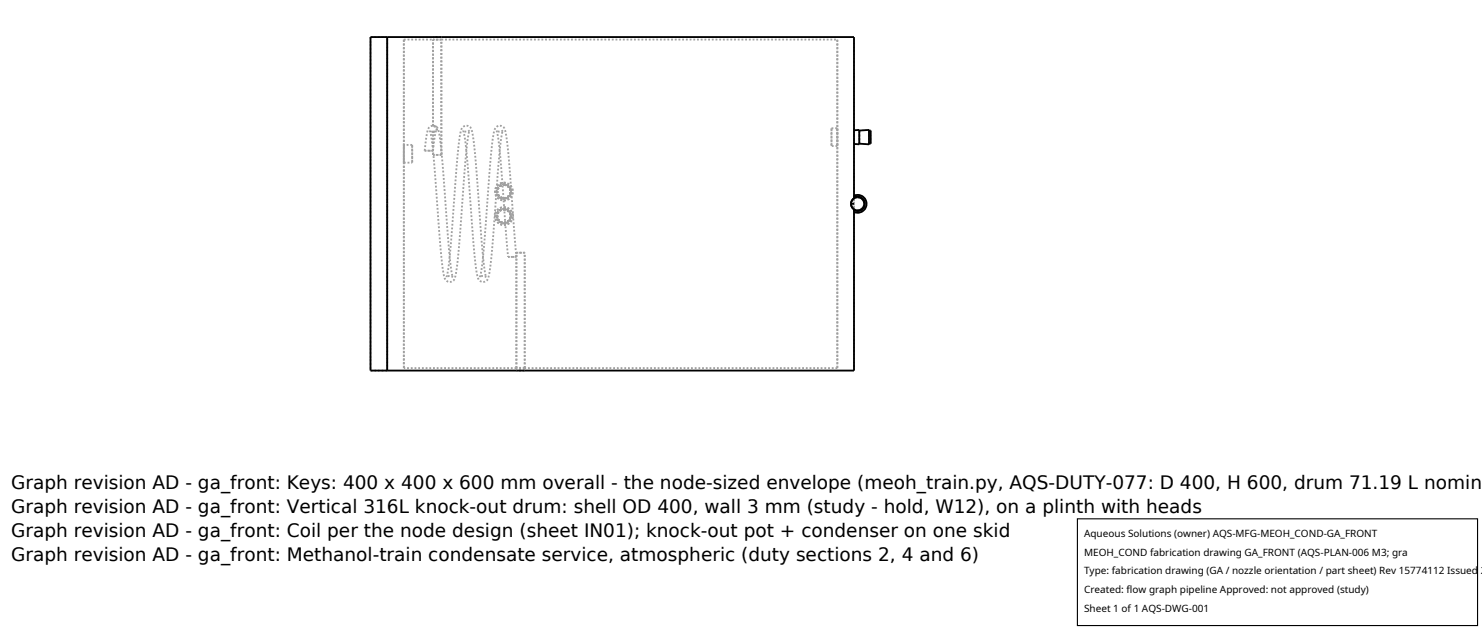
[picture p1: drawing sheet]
<svg xmlns="http://www.w3.org/2000/svg" width="212mm" height="90mm" viewBox="0 0 212 90" stroke-linecap="round" stroke-linejoin="round" font-family="sans-serif">
<defs><g id="words">
<g font-size="2.6">
<text x="1.6" y="69.8">Graph revision AD - ga_front: Keys: 400 x 400 x 600 mm overall - the node-sized envelope (meoh_train.py, AQS-DUTY-077: D 400, H 600, drum 71.19 L nomin</text>
<text x="1.6" y="73.3">Graph revision AD - ga_front: Vertical 316L knock-out drum: shell OD 400, wall 3 mm (study - hold, W12), on a plinth with heads</text>
<text x="1.6" y="76.7">Graph revision AD - ga_front: Coil per the node design (sheet IN01); knock-out pot + condenser on one skid</text>
<text x="1.6" y="80.2">Graph revision AD - ga_front: Methanol-train condensate service, atmospheric (duty sections 2, 4 and 6)</text>
</g>
<g font-size="1.4">
<text x="154.8" y="76.6">Aqueous Solutions (owner) AQS-MFG-MEOH_COND-GA_FRONT</text>
<text x="154.8" y="79.3">MEOH_COND fabrication drawing GA_FRONT (AQS-PLAN-006 M3; gra</text>
<text x="154.8" y="82">Type: fabrication drawing (GA / nozzle orientation / part sheet) Rev 15774112 Issued 2</text>
<text x="154.8" y="84.7">Created: flow graph pipeline Approved: not approved (study)</text>
<text x="154.8" y="87.4">Sheet 1 of 1 AQS-DWG-001</text>
</g>
</g></defs>
<g fill="none" stroke="#a0a0a0" stroke-width=".26" stroke-dasharray=".3 .3" stroke-linecap="butt">
<path d="M52.9 5.3h2.4M52.9 5.3v47.6M55.3 5.3v23.8M57.7 5.6v47M57.7 5.6h4.1M61.4 18.6l.2 1.1 .3 2.5 .9 12.2 .4 4 .4 1.5 .2 .2 .5 .2M61.8 5.6v.1M61.8 5.6h1.2M61.8 18v-12.4M61.8 18.8l.5-.1 .1-.3-.1-.3-.4-.1M61.8 18.9v-.1M61.8 18.9l.5-.3"/>
<path d="M61.8 18v-12.3M61.8 18.8l-.4-.2M61.9 18h-.1M61.9 18h.4l.2 .4 .4 1.7 1.3 15.8 .2 2.5 .3 1.2M62.3 18.6v-.4l-.5-.2M63 5.3h-1.2M63 5.7h-1.2M63 5.6v.1M63 5.6h56.6M66.1 18.6l.3 1 .3 2.7 1.3 15.9 .3 1.7 .3 .3 .4 .1M66.6 18h.4l.3 .4 .3 1.7 1.3 15.8 .3 2.5 .2 1.2M67.1 18.6l-.5 .2-.5-.2"/>
<path d="M70.9 18.6l.3 1.3 .2 2.4 1.2 14.4M71.4 18l.4 .1 .3 .3 .3 1.8 1.4 16.5M71.8 18.6l-.4 .2-.5-.2M118.8 18.3v2.5M118.8 18.3h.8M119.6 5.6v47M119.6 18.3v2.5M122 18.6v2M122.7 18.6v1.9M124.1 18.6v1.9M55.3 29.1v23.8M55.3 29.1v-23.8"/>
<path d="M57.7 20.7v2.5M57.7 23.2v-2.5M57.7 23.2h1.2M58.9 20.7v2.5M58.9 23.2v-2.5M58.9 20.7h-1.2M60.7 21.5h.6M60.7 21.5l.4-3 .3-.4 .4-.1M61.3 21.5h.5M61.8 22.1h1.2M61.8 22.1v-3.3M61.8 22.1v-3.2"/>
<path d="M61.8 21.5h-1.1M61.8 21.5l.5-2.9M63 22.1v-16.5M63 22.1h-1.2M63 22.1v-16.4M63.8 39.6l.2-1 .3-2.7 1.3-15.9 .4-1.7 .2-.2 .4-.1M64.7 39.6l-.5-.2-.4 .2M68.5 39.6l.3-1 .3-2.7 1.3-15.9 .3-1.7 .3-.2 .4-.1M69.4 39.6l-.4-.2-.5 .2M72 29.9l.6 .3 .3 .6-.1 .4-.2 .3-.6 .3-.4-.1-.3-.2-.2-.3-.1-.3 .1-.4 .2-.3 .7-.3M72 26.4l.6 .3 .2 .3 .1 .4-.3 .6-.6 .3-.3-.1-.4-.2-.3-.6 .1-.4 .2-.3 .3-.2 .4-.1M72 26.4l.6 .3 .2 .3 .1 .3-.1 .4-.2 .3-.3 .2-.3 .1-.7-.3-.2-.3-.1-.3 .1-.4 .2-.3 .3-.2 .4-.1"/>
<path d="M72 29.9l.6 .3 .2 .3 .1 .3-.1 .4-.2 .3-.6 .3-.4-.1-.3-.2-.2-.3-.1-.3 .1-.4 .2-.3 .3-.2 .4-.1M72 29.8l-.4 .1-.4 .2-.2 .4v.4v.4l.3 .3 .7 .3 .4-.1 .3-.3 .2-.3 .1-.4-.1-.4-.2-.3-.4-.2-.3-.1M72 26.3l-.5 .1-.3 .3-.2 .3v.4v.4l.3 .3 .3 .2 .4 .1 .4-.1 .3-.2 .2-.4 .1-.4-.1-.4-.2-.3-.7-.3M72 26.3l.3 .1 .4 .2 .2 .3 .1 .4-.1 .4-.2 .3-.3 .3-.4 .1-.4-.1-.3-.2-.3-.3-.1-.4 .1-.4 .2-.3 .4-.3 .4-.1M72 26.1l.4 .1 .4 .2 .3 .4 .1 .5-.1 .5-.2 .4-.4 .3-.5 .1-.5-.1-.4-.2-.3-.4-.1-.5 .1-.5 .3-.4 .4-.3 .5-.1M72 29.8l.4 .1 .3 .3 .2 .3 .1 .4-.3 .6-.3 .3-.4 .1-.4-.1-.3-.2-.3-.3-.1-.4 .1-.4 .2-.3 .4-.3 .4-.1M72 29.6l.4 .1 .4 .2 .3 .4 .1 .5-.1 .5-.2 .4-.4 .3-.5 .1-.5-.1-.4-.2-.3-.4-.1-.5 .1-.5 .3-.4 .4-.3 .5-.1M72.6 36.7h.6M73.2 36.7h.6M73.8 36.1h1.1M73.8 36.7h-1.2M74.9 36.1h-1.1"/>
<path d="M118.8 20.8v-2.5M119.6 20.8v-2.5M119.6 20.8h-.8M122 29.9l.4 .1h.4l.4-.2 .2-.4v-.5l-.1-.3-.4-.3-.4-.1M122 28.2v.1M122 29.9v.1M122 29.9l.5 .1 .4-.1 .4-.3 .1-.5-.1-.5-.4-.3-.4-.1-.5 .1M122 30l.5 .1 .5-.1 .4-.4 .1-.5-.1-.5-.4-.4-.5-.1-.5 .1M122 27.9v.4M122 29.9v.4M122 30.3l.6 .1 .6-.2 .4-.5 .2-.6-.2-.6-.4-.5-.6-.2-.6 .1M122 27.9v2.4"/>
<path d="M122 20.6v-2M122.5 28.2l-.5 .1M122.7 20.6v-2M122.7 20.5v-1.9M124.1 20.6v-2M124.1 20.5v-1.9M124.4 20.5v-1.9M52.9 52.9h2.4M55.3 52.9v-23.8M57.7 52.6v-47M64.3 40.3l.3-.1 .3-.3 .4-1.8 1.2-15.8 .3-2.5 .3-1.2M69 40.3l.4-.1 .3-.3 .3-1.8 1.3-15.8 .3-2.5 .2-1.2"/>
<path d="M73.8 52.5v.1M73.8 52.6v-16.5M73.8 52.5v-16.4M73.8 52.6h-16.1M74.9 52.9h-1.1M74.9 52.5h-1.1M74.9 52.6h-1.1M74.9 52.5v.1M74.9 52.5v-16.4M74.9 52.6v-16.5M119.6 52.6v-47M119.6 52.6h-44.7"/>
<path d="M122 52.9v-47.6"/>
</g>
<g fill="none" stroke="#000" stroke-width=".26">
<path d="M52.9 5.3h69.1v23l-.3 .4-.1 .4 .1 .4 .3 .4v23h-69.1zM55.3 5.3v47.6M122 18.6h.7v2h-.7M122.7 18.6h1.4v2l-1.4-.1M124.1 18.6h.3v1.9h-.3M121.6 29.1h.4M122 28.2l.5-.1 .5 .1 .4 .4 .1 .5-.1 .5-.4 .4-.5 .1-.5-.1M122 27.9l.6-.1 .6 .2 .4 .5 .2 .6-.2 .6-.4 .5-.6 .2-.6-.1"/>
<circle cx="122.5" cy="29.1" r=".94"/>
</g>
<path d="M153.9 74.1h57.1v15.2h-57.1z" fill="#fff" stroke="#000" stroke-width=".16"/>
<use href="#words"/>
</svg>
